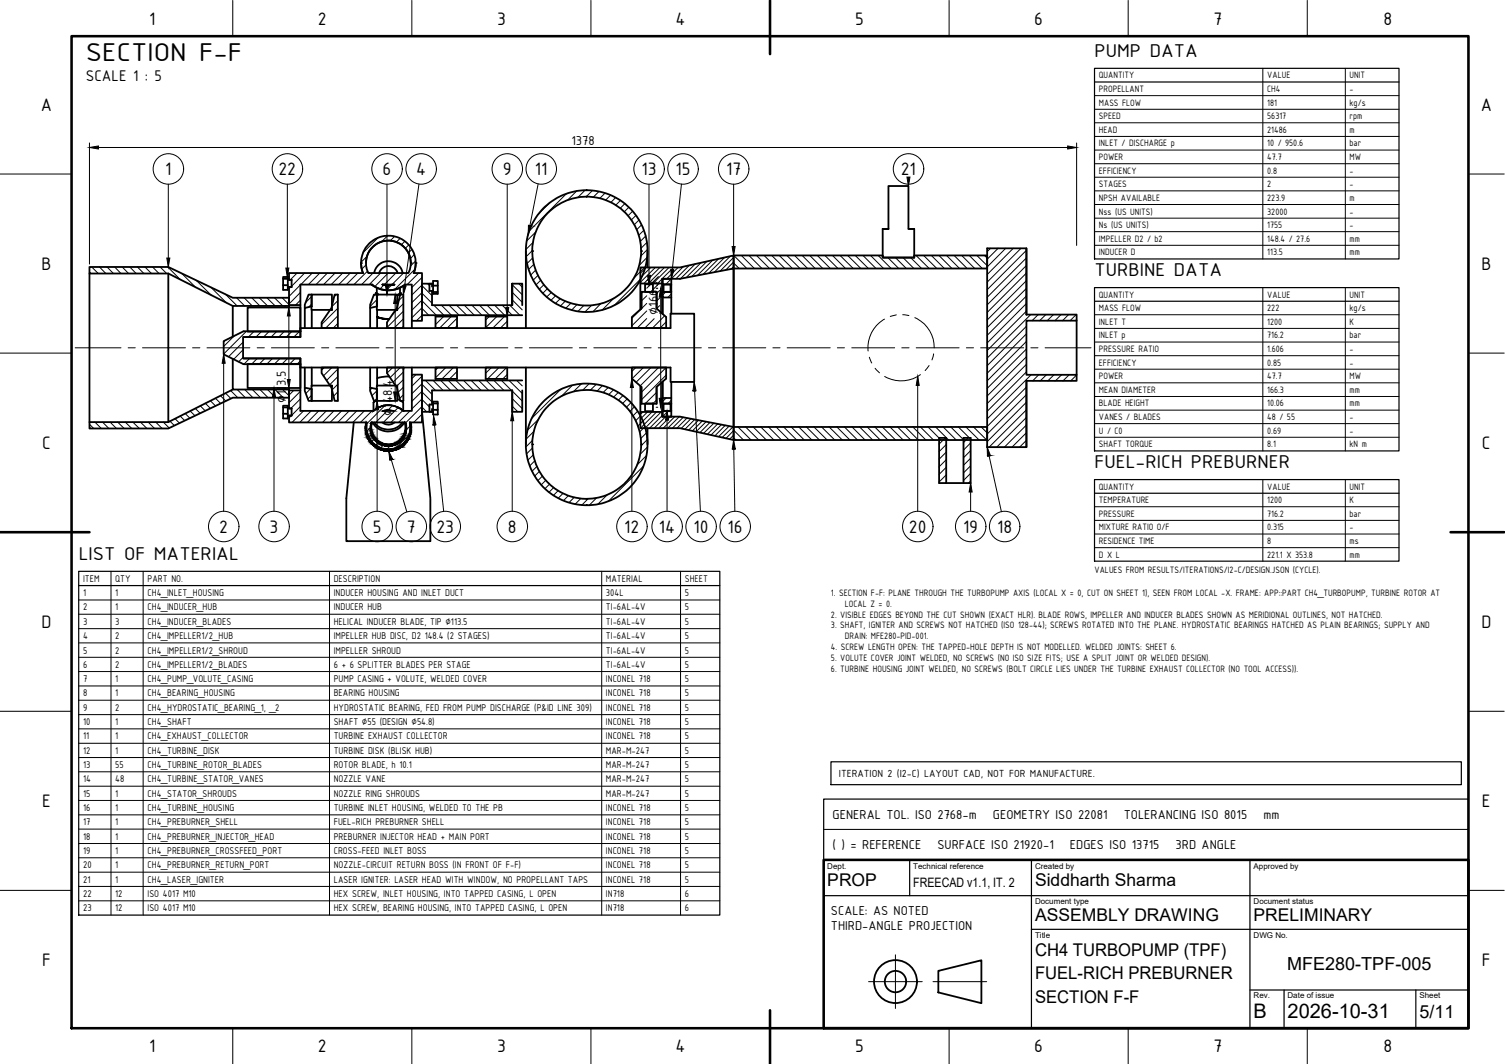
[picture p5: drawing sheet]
<svg xmlns="http://www.w3.org/2000/svg" width="420mm" height="297mm" viewBox="0 0 420 297" stroke-linecap="round" stroke-linejoin="round" font-family="sans-serif">
<defs><g id="words">
<text font-size="7.8" x="24" y="17.1">SECTION F-F</text>
<g font-size="5.6">
<text x="305.6" y="15.9">PUMP DATA</text>
<text x="305.6" y="77">TURBINE DATA</text>
<text x="305.6" y="130.6">FUEL-RICH PREBURNER</text>
<text x="22" y="156.2">LIST OF MATERIAL</text>
<text x="350" y="284.2">B</text>
<text x="359.5" y="284.2">2026-10-31</text>
</g>
<g font-size="5.4">
<text x="41.6" y="6.8">1</text>
<text x="88.7" y="6.8">2</text>
<text x="138.8" y="6.8">3</text>
<text x="188.6" y="6.8">4</text>
<text x="238.8" y="6.8">5</text>
<text x="288.8" y="6.8">6</text>
<text x="338.8" y="6.8">7</text>
<text x="386.2" y="6.8">8</text>
<text x="11.4" y="31.1">A</text>
<text x="413.4" y="31.1">A</text>
<text x="46.1" y="48.9">1</text>
<text x="77.8" y="48.9">22</text>
<text x="106.8" y="48.9">6</text>
<text x="116.2" y="48.9">4</text>
<text x="140.4" y="48.9">9</text>
<text x="149.4" y="48.9">11</text>
<text x="179.1" y="48.9">13</text>
<text x="188.6" y="48.9">15</text>
<text x="202.7" y="48.9">17</text>
<text x="251.5" y="48.9">21</text>
<text x="11.6" y="75.3">B</text>
<text x="413.6" y="75.3">B</text>
<text x="11.8" y="125.3">C</text>
<text x="413.7" y="125.3">C</text>
<text x="61.2" y="148.7">2</text>
<text x="75.3" y="148.7">3</text>
<text x="104.1" y="148.7">5</text>
<text x="113.6" y="148.7">7</text>
<text x="121.8" y="148.7">23</text>
<text x="141.8" y="148.7">8</text>
<text x="174.3" y="148.7">12</text>
<text x="183.9" y="148.7">14</text>
<text x="193.6" y="148.7">10</text>
<text x="203.1" y="148.7">16</text>
<text x="253.7" y="148.7">20</text>
<text x="268.9" y="148.7">19</text>
<text x="278.4" y="148.7">18</text>
<text x="11.6" y="175.3">D</text>
<text x="413.6" y="175.3">D</text>
<text x="11.8" y="225.3">E</text>
<text x="413.7" y="225.3">E</text>
<text x="11.8" y="269.6">F</text>
<text x="413.7" y="269.6">F</text>
<text x="41.6" y="293.8">1</text>
<text x="88.7" y="293.8">2</text>
<text x="138.8" y="293.8">3</text>
<text x="188.6" y="293.8">4</text>
<text x="238.8" y="293.8">5</text>
<text x="288.8" y="293.8">6</text>
<text x="338.8" y="293.8">7</text>
<text x="386.2" y="293.8">8</text>
</g>
<g font-size="5">
<text x="359.4" y="270.7">MFE280-TPF-005</text>
<text x="396.3" y="284.3">5/11</text>
</g>
<g font-size="4.9">
<text x="231" y="247.4">PROP</text>
<text x="289" y="247.4">Siddharth Sharma</text>
<text x="289" y="257">ASSEMBLY DRAWING</text>
<text x="350" y="257">PRELIMINARY</text>
<text x="289" y="266.8">CH4 TURBOPUMP (TPF)</text>
<text x="289" y="273.4">FUEL-RICH PREBURNER</text>
<text x="289" y="280">SECTION F-F</text>
</g>
<text font-size="4.7" x="24" y="22.6">SCALE 1 : 5</text>
<g font-size="3.9">
<text x="159.5" y="40.4">1378</text>
<text x="183.6" y="87.8" transform="rotate(-90 183.6 87.8)">∅166.3</text>
<text x="79.8" y="112.6" transform="rotate(-90 79.8 112.6)">∅113.5</text>
<text x="109.5" y="116.1" transform="rotate(-90 109.5 116.1)">∅148.4</text>
<text x="232.5" y="228.6">GENERAL TOL. ISO 2768-m</text>
<text x="277.2" y="228.6">GEOMETRY ISO 22081</text>
<text x="313.7" y="228.6">TOLERANCING ISO 8015</text>
<text x="352.7" y="228.6">mm</text>
<text x="232.5" y="237.1">( ) = REFERENCE</text>
<text x="261.7" y="237.1">SURFACE ISO 21920-1</text>
<text x="298.7" y="237.1">EDGES ISO 13715</text>
<text x="328.2" y="237.1">3RD ANGLE</text>
<text x="232" y="255.6">SCALE: AS NOTED</text>
<text x="232" y="259.6">THIRD-ANGLE PROJECTION</text>
</g>
<text font-size="3.6" x="255" y="247.7">FREECAD v1.1, IT. 2</text>
<text font-size="3.1" x="234.2" y="216.9">ITERATION 2 (I2-C) LAYOUT CAD, NOT FOR MANUFACTURE.</text>
<g font-size="2.9">
<text x="23.2" y="162.4">ITEM</text>
<text x="23.2" y="166.4">1</text>
<text x="32.2" y="162.4">QTY</text>
<text x="32.2" y="166.4">1</text>
<text x="41.2" y="162.4">PART NO.</text>
<text x="41.2" y="166.4">CH4_INLET_HOUSING</text>
<text x="93.2" y="162.4">DESCRIPTION</text>
<text x="93.2" y="166.4">INDUCER HOUSING AND INLET DUCT</text>
<text x="169.2" y="162.4">MATERIAL</text>
<text x="169.2" y="166.4">304L</text>
<text x="191.2" y="162.4">SHEET</text>
<text x="191.2" y="166.4">5</text>
<text x="23.2" y="170.4">2</text>
<text x="32.2" y="170.4">1</text>
<text x="41.2" y="170.4">CH4_INDUCER_HUB</text>
<text x="93.2" y="170.4">INDUCER HUB</text>
<text x="169.2" y="170.4">TI-6AL-4V</text>
<text x="191.2" y="170.4">5</text>
<text x="23.2" y="174.4">3</text>
<text x="23.2" y="178.4">4</text>
<text x="32.2" y="174.4">3</text>
<text x="32.2" y="178.4">2</text>
<text x="41.2" y="174.4">CH4_INDUCER_BLADES</text>
<text x="41.2" y="178.4">CH4_IMPELLER1/2_HUB</text>
<text x="93.2" y="174.4">HELICAL INDUCER BLADE, TIP ∅113.5</text>
<text x="93.2" y="178.4">IMPELLER HUB DISC, D2 148.4 (2 STAGES)</text>
<text x="169.2" y="174.4">TI-6AL-4V</text>
<text x="169.2" y="178.4">TI-6AL-4V</text>
<text x="191.2" y="174.4">5</text>
<text x="191.2" y="178.4">5</text>
<text x="23.2" y="182.4">5</text>
<text x="32.2" y="182.4">2</text>
<text x="41.2" y="182.4">CH4_IMPELLER1/2_SHROUD</text>
<text x="93.2" y="182.4">IMPELLER SHROUD</text>
<text x="169.2" y="182.4">TI-6AL-4V</text>
<text x="191.2" y="182.4">5</text>
<text x="23.2" y="186.4">6</text>
<text x="23.2" y="190.4">7</text>
<text x="32.2" y="186.4">2</text>
<text x="32.2" y="190.4">1</text>
<text x="41.2" y="186.4">CH4_IMPELLER1/2_BLADES</text>
<text x="41.2" y="190.4">CH4_PUMP_VOLUTE_CASING</text>
<text x="93.2" y="186.4">6 + 6 SPLITTER BLADES PER STAGE</text>
<text x="93.2" y="190.4">PUMP CASING + VOLUTE, WELDED COVER</text>
<text x="169.2" y="186.4">TI-6AL-4V</text>
<text x="169.2" y="190.4">INCONEL 718</text>
<text x="191.2" y="186.4">5</text>
<text x="191.2" y="190.4">5</text>
<text x="23.2" y="194.4">8</text>
<text x="32.2" y="194.4">1</text>
<text x="41.2" y="194.4">CH4_BEARING_HOUSING</text>
<text x="93.2" y="194.4">BEARING HOUSING</text>
<text x="169.2" y="194.4">INCONEL 718</text>
<text x="191.2" y="194.4">5</text>
<text x="23.2" y="198.4">9</text>
<text x="23.2" y="202.4">10</text>
<text x="32.2" y="198.4">2</text>
<text x="32.2" y="202.4">1</text>
<text x="41.2" y="198.4">CH4_HYDROSTATIC_BEARING_1, _2</text>
<text x="41.2" y="202.4">CH4_SHAFT</text>
<text x="93.2" y="198.4">HYDROSTATIC BEARING, FED FROM PUMP DISCHARGE (P&amp;ID LINE 309)</text>
<text x="93.2" y="202.4">SHAFT ∅55 (DESIGN ∅54.8)</text>
<text x="169.2" y="198.4">INCONEL 718</text>
<text x="169.2" y="202.4">INCONEL 718</text>
<text x="191.2" y="198.4">5</text>
<text x="191.2" y="202.4">5</text>
<text x="23.2" y="206.4">11</text>
<text x="32.2" y="206.4">1</text>
<text x="41.2" y="206.4">CH4_EXHAUST_COLLECTOR</text>
<text x="93.2" y="206.4">TURBINE EXHAUST COLLECTOR</text>
<text x="169.2" y="206.4">INCONEL 718</text>
<text x="191.2" y="206.4">5</text>
<text x="23.2" y="210.4">12</text>
<text x="23.2" y="214.4">13</text>
<text x="32.2" y="210.4">1</text>
<text x="32.2" y="214.4">55</text>
<text x="41.2" y="210.4">CH4_TURBINE_DISK</text>
<text x="41.2" y="214.4">CH4_TURBINE_ROTOR_BLADES</text>
<text x="93.2" y="210.4">TURBINE DISK (BLISK HUB)</text>
<text x="93.2" y="214.4">ROTOR BLADE, h 10.1</text>
<text x="169.2" y="210.4">MAR-M-247</text>
<text x="169.2" y="214.4">MAR-M-247</text>
<text x="191.2" y="210.4">5</text>
<text x="191.2" y="214.4">5</text>
<text x="23.2" y="218.4">14</text>
<text x="32.2" y="218.4">48</text>
<text x="41.2" y="218.4">CH4_TURBINE_STATOR_VANES</text>
<text x="93.2" y="218.4">NOZZLE VANE</text>
<text x="169.2" y="218.4">MAR-M-247</text>
<text x="191.2" y="218.4">5</text>
<text x="23.2" y="222.4">15</text>
<text x="23.2" y="226.4">16</text>
<text x="32.2" y="222.4">1</text>
<text x="32.2" y="226.4">1</text>
<text x="41.2" y="222.4">CH4_STATOR_SHROUDS</text>
<text x="41.2" y="226.4">CH4_TURBINE_HOUSING</text>
<text x="93.2" y="222.4">NOZZLE RING SHROUDS</text>
<text x="93.2" y="226.4">TURBINE INLET HOUSING, WELDED TO THE PB</text>
<text x="169.2" y="222.4">MAR-M-247</text>
<text x="169.2" y="226.4">INCONEL 718</text>
<text x="191.2" y="222.4">5</text>
<text x="191.2" y="226.4">5</text>
<text x="23.2" y="230.4">17</text>
<text x="32.2" y="230.4">1</text>
<text x="41.2" y="230.4">CH4_PREBURNER_SHELL</text>
<text x="93.2" y="230.4">FUEL-RICH PREBURNER SHELL</text>
<text x="169.2" y="230.4">INCONEL 718</text>
<text x="191.2" y="230.4">5</text>
<text x="23.2" y="234.4">18</text>
<text x="23.2" y="238.4">19</text>
<text x="32.2" y="234.4">1</text>
<text x="32.2" y="238.4">1</text>
<text x="41.2" y="234.4">CH4_PREBURNER_INJECTOR_HEAD</text>
<text x="41.2" y="238.4">CH4_PREBURNER_CROSSFEED_PORT</text>
<text x="93.2" y="234.4">PREBURNER INJECTOR HEAD + MAIN PORT</text>
<text x="93.2" y="238.4">CROSS-FEED INLET BOSS</text>
<text x="169.2" y="234.4">INCONEL 718</text>
<text x="169.2" y="238.4">INCONEL 718</text>
<text x="191.2" y="234.4">5</text>
<text x="191.2" y="238.4">5</text>
<text x="23.2" y="242.4">20</text>
<text x="32.2" y="242.4">1</text>
<text x="41.2" y="242.4">CH4_PREBURNER_RETURN_PORT</text>
<text x="93.2" y="242.4">NOZZLE-CIRCUIT RETURN BOSS (IN FRONT OF F-F)</text>
<text x="169.2" y="242.4">INCONEL 718</text>
<text x="191.2" y="242.4">5</text>
<text x="23.2" y="246.4">21</text>
<text x="23.2" y="250.4">22</text>
<text x="32.2" y="246.4">1</text>
<text x="32.2" y="250.4">12</text>
<text x="41.2" y="246.4">CH4_LASER_IGNITER</text>
<text x="41.2" y="250.4">ISO 4017 M10</text>
<text x="93.2" y="246.4">LASER IGNITER: LASER HEAD WITH WINDOW, NO PROPELLANT TAPS</text>
<text x="93.2" y="250.4">HEX SCREW, INLET HOUSING, INTO TAPPED CASING, L OPEN</text>
<text x="169.2" y="246.4">INCONEL 718</text>
<text x="169.2" y="250.4">IN718</text>
<text x="191.2" y="246.4">5</text>
<text x="191.2" y="250.4">6</text>
<text x="23.2" y="254.4">23</text>
<text x="32.2" y="254.4">12</text>
<text x="41.2" y="254.4">ISO 4017 M10</text>
<text x="93.2" y="254.4">HEX SCREW, BEARING HOUSING, INTO TAPPED CASING, L OPEN</text>
<text x="169.2" y="254.4">IN718</text>
<text x="191.2" y="254.4">6</text>
</g>
<g font-size="2.8">
<text x="306.8" y="21.9">QUANTITY</text>
<text x="353.8" y="21.9">VALUE</text>
<text x="376.8" y="21.9">UNIT</text>
<text x="306.8" y="25.7">PROPELLANT</text>
<text x="306.8" y="29.5">MASS FLOW</text>
<text x="353.8" y="25.7">CH4</text>
<text x="353.8" y="29.5">181</text>
<text x="376.8" y="25.7">-</text>
<text x="376.8" y="29.5">kg/s</text>
<text x="306.8" y="33.3">SPEED</text>
<text x="353.8" y="33.3">56317</text>
<text x="376.8" y="33.3">rpm</text>
<text x="306.8" y="37.1">HEAD</text>
<text x="306.8" y="40.9">INLET / DISCHARGE p</text>
<text x="353.8" y="37.1">21486</text>
<text x="353.8" y="40.9">10 / 950.6</text>
<text x="376.8" y="37.1">m</text>
<text x="376.8" y="40.9">bar</text>
<text x="306.8" y="44.7">POWER</text>
<text x="353.8" y="44.7">47.7</text>
<text x="376.8" y="44.7">MW</text>
<text x="306.8" y="48.5">EFFICIENCY</text>
<text x="306.8" y="52.3">STAGES</text>
<text x="353.8" y="48.5">0.8</text>
<text x="353.8" y="52.3">2</text>
<text x="376.8" y="48.5">-</text>
<text x="376.8" y="52.3">-</text>
<text x="306.8" y="56.1">NPSH AVAILABLE</text>
<text x="306.8" y="59.9">Nss (US UNITS)</text>
<text x="353.8" y="56.1">223.9</text>
<text x="353.8" y="59.9">32000</text>
<text x="376.8" y="56.1">m</text>
<text x="376.8" y="59.9">-</text>
<text x="306.8" y="63.7">Ns (US UNITS)</text>
<text x="353.8" y="63.7">1755</text>
<text x="376.8" y="63.7">-</text>
<text x="306.8" y="67.5">IMPELLER D2 / b2</text>
<text x="306.8" y="71.3">INDUCER D</text>
<text x="353.8" y="67.5">148.4 / 27.6</text>
<text x="353.8" y="71.3">113.5</text>
<text x="376.8" y="67.5">mm</text>
<text x="376.8" y="71.3">mm</text>
<text x="306.8" y="83.1">QUANTITY</text>
<text x="353.8" y="83.1">VALUE</text>
<text x="376.8" y="83.1">UNIT</text>
<text x="306.8" y="86.9">MASS FLOW</text>
<text x="353.8" y="86.9">222</text>
<text x="376.8" y="86.9">kg/s</text>
<text x="306.8" y="90.7">INLET T</text>
<text x="306.8" y="94.5">INLET p</text>
<text x="353.8" y="90.7">1200</text>
<text x="353.8" y="94.5">716.2</text>
<text x="376.8" y="90.7">K</text>
<text x="376.8" y="94.5">bar</text>
<text x="306.8" y="98.3">PRESSURE RATIO</text>
<text x="353.8" y="98.3">1.606</text>
<text x="376.8" y="98.3">-</text>
<text x="306.8" y="102.1">EFFICIENCY</text>
<text x="306.8" y="105.9">POWER</text>
<text x="353.8" y="102.1">0.85</text>
<text x="353.8" y="105.9">47.7</text>
<text x="376.8" y="102.1">-</text>
<text x="376.8" y="105.9">MW</text>
<text x="306.8" y="109.7">MEAN DIAMETER</text>
<text x="306.8" y="113.5">BLADE HEIGHT</text>
<text x="353.8" y="109.7">166.3</text>
<text x="353.8" y="113.5">10.06</text>
<text x="376.8" y="109.7">mm</text>
<text x="376.8" y="113.5">mm</text>
<text x="306.8" y="117.3">VANES / BLADES</text>
<text x="353.8" y="117.3">48 / 55</text>
<text x="376.8" y="117.3">-</text>
<text x="306.8" y="121.1">U / C0</text>
<text x="306.8" y="124.9">SHAFT TORQUE</text>
<text x="353.8" y="121.1">0.69</text>
<text x="353.8" y="124.9">8.1</text>
<text x="376.8" y="121.1">-</text>
<text x="376.8" y="124.9">kN m</text>
<text x="306.8" y="136.7">QUANTITY</text>
<text x="353.8" y="136.7">VALUE</text>
<text x="376.8" y="136.7">UNIT</text>
<text x="306.8" y="140.5">TEMPERATURE</text>
<text x="353.8" y="140.5">1200</text>
<text x="376.8" y="140.5">K</text>
<text x="306.8" y="144.3">PRESSURE</text>
<text x="306.8" y="148.1">MIXTURE RATIO O/F</text>
<text x="353.8" y="144.3">716.2</text>
<text x="353.8" y="148.1">0.315</text>
<text x="376.8" y="144.3">bar</text>
<text x="376.8" y="148.1">-</text>
<text x="306.8" y="151.9">RESIDENCE TIME</text>
<text x="306.8" y="155.7">D X L</text>
<text x="353.8" y="151.9">8</text>
<text x="353.8" y="155.7">221.1 X 353.8</text>
<text x="376.8" y="151.9">ms</text>
<text x="376.8" y="155.7">mm</text>
<text x="305.6" y="160">VALUES FROM RESULTS/ITERATIONS/I2-C/DESIGN.JSON (CYCLE).</text>
<text x="232" y="166.5">1. SECTION F-F: PLANE THROUGH THE TURBOPUMP AXIS (LOCAL X = 0, CUT ON SHEET 1), SEEN FROM LOCAL -X. FRAME: APP::PART CH4_TURBOPUMP, TURBINE ROTOR AT</text>
<text x="232" y="172.5">2. VISIBLE EDGES BEYOND THE CUT SHOWN (EXACT HLR). BLADE ROWS, IMPELLER AND INDUCER BLADES SHOWN AS MERIDIONAL OUTLINES, NOT HATCHED.</text>
<text x="235.9" y="169.5">LOCAL Z = 0.</text>
<text x="232" y="175.5">3. SHAFT, IGNITER AND SCREWS NOT HATCHED (ISO 128-44); SCREWS ROTATED INTO THE PLANE. HYDROSTATIC BEARINGS HATCHED AS PLAIN BEARINGS; SUPPLY AND</text>
<text x="235.9" y="178.5">DRAIN: MFE280-PID-001.</text>
<text x="232" y="181.5">4. SCREW LENGTH OPEN: THE TAPPED-HOLE DEPTH IS NOT MODELLED. WELDED JOINTS: SHEET 6.</text>
<text x="232" y="184.5">5. VOLUTE COVER JOINT WELDED, NO SCREWS (NO ISO SIZE FITS; USE A SPLIT JOINT OR WELDED DESIGN).</text>
<text x="232" y="187.5">6. TURBINE HOUSING JOINT WELDED, NO SCREWS (BOLT CIRCLE LIES UNDER THE TURBINE EXHAUST COLLECTOR (NO TOOL ACCESS)).</text>
</g>
<g font-size="2.2">
<text x="231" y="242.5">Dept.</text>
<text x="255" y="242.5">Technical reference</text>
<text x="289" y="242.5">Created by</text>
<text x="350" y="242.5">Approved by</text>
<text x="289" y="252.5">Document type</text>
<text x="350" y="252.5">Document status</text>
<text x="289" y="261.9">Title</text>
<text x="350" y="261.9">DWG No.</text>
<text x="350" y="278.8">Rev.</text>
<text x="359.5" y="278.8">Date of issue</text>
<text x="396.3" y="278.8">Sheet</text>
</g>
</g></defs>
<!-- layer: FRAME -->
<path d="M20 10.1h390v276.9h-390zM215 .1v15M0 148.6h25M405 148.6h14.9M230 240.1h180v46.9h-180zM215 282.1v14.9" fill="none" stroke="#000" stroke-width=".72"/>
<!-- layer: THIN -->
<g fill="none" stroke="#000" stroke-width=".28">
<path d="M65 .1v10M115 .1v10M165 .1v10M215 .1v10M265 .1v10M315 .1v10M365 .1v10M0 48.6h20M410 48.6h9.9M0 98.6h20M410 98.6h9.9M0 148.6h20"/>
<path d="M410 148.6h9.9M0 198.6h20M410 198.6h9.9M0 248.6h20M410 248.6h9.9M65 287v10M115 287v10M165 287v10M215 287v10M265 287v10M315 287v10M365 287v10"/>
</g>
<!-- layer: TITLE -->
<path d="M230 223.1h180v17h-180zM230 250h180M254 240.1v9.9M288 240.1v46.9M288 259.4h122M349 240.1v46.9M349 276.4h61M358.5 276.4v10.6M395.3 276.4v10.6" fill="none" stroke="#000" stroke-width=".34"/>
<!-- layer: TABLE_THIN -->
<g fill="none" stroke="#000" stroke-width=".28">
<path d="M352.6 19.1v53.2M375.6 19.1v53.2M305.6 26.7h85M305.6 30.5h85M305.6 34.3h85M305.6 38.1h85M305.6 41.9h85M305.6 45.7h85M305.6 49.5h85M305.6 53.3h85M305.6 57.1h85M305.6 60.9h85"/>
<path d="M305.6 64.7h85M305.6 68.5h85M305.6 87.9h85M305.6 91.7h85M305.6 95.5h85M305.6 99.3h85M352.6 80.3v45.6M375.6 80.3v45.6M305.6 103.1h85M305.6 106.9h85M305.6 110.7h85M305.6 114.5h85"/>
<path d="M305.6 118.3h85M305.6 122.1h85M352.6 133.9v22.8M375.6 133.9v22.8M31 159.5v96M40 159.5v96M92 159.5v96M168 159.5v96M190 159.5v96M305.6 141.5h85M305.6 145.3h85M305.6 149.1h85"/>
<path d="M305.6 152.9h85M22 167.5h179M22 171.5h179M22 175.5h179M22 179.5h179M22 183.5h179M22 187.5h179M22 191.5h179M22 195.5h179M22 199.5h179M22 203.5h179M22 207.5h179"/>
<path d="M22 211.5h179M22 215.5h179M22 219.5h179M22 223.5h179M22 227.5h179M22 231.5h179M22 235.5h179M22 239.5h179M230 231.5h180M22 243.5h179M22 247.5h179M22 251.5h179"/>
</g>
<!-- layer: VISIBLE -->
<g fill="none" stroke="#000" stroke-width=".51">
<path d="M25 76.4v41.4M47 76.4v41.4l18-9.1M79 79.6h1.3v1.3h-1.3zM79 79.6v-2.3h1.3v2.3M79 77.8h1.3M80.3 78.1h1.1M81.4 78.1v2M100.8 73.4l.5 2.8M101.3 76.2a7.6 7.6 0 0 1 7.1-10.4 7.6 7.6 0 0 1 7.1 10.4h2.3v13.4h-2.8v-10.2h-1.9l-2 1.2-2.4 .5-2.4-.3-1.4-.6-1.1-.8h-19.9v14.7h-15.9M101.3 76.2h-20.6v1.9h.7M102.2 73.4a6.2 6.2 0 0 1 6.2-6.2 6.2 6.2 0 0 1 6.3 6.2M103.6 69.4a6.3 6.3 0 0 1 8.3-1.2 6.3 6.3 0 0 1 2.1 8h-11.1a6.2 6.2 0 0 1 .7-6.8z"/>
<path d="M103.8 79.4a7.6 7.6 0 0 0 9.3 0M104.4 76.2a4.1 4.1 0 0 1 4-3.3 4.1 4.1 0 0 1 4 3.3M105.8 76.2a2.69 2.69 0 0 1 2.6-1.9 2.69 2.69 0 0 1 2.6 1.9M106.8 79.4h3.3l-1 .3zM106.8 79.4l1.5 .3M110.1 79.4l-1.6 .3M116 73.4l-.1 1.7-.4 1.1M120.6 79.2v.8M120.6 79.2h-2.8v6M120.6 79.2h-.7v2h.7M120.6 79.2h.3M120.9 79.7h1.3"/>
<path d="M143 79.2v6zM143 79.2h2.8v6M146.8 70.1v21.5M178.8 79.1v7.3M180.1 79.4h2.2v2.1h-2.2zM180.8 70.1v4.6M184.8 79.1h-6v-4.4h11l15-3.4v3.7h70.8v-3.7h-20.4v.6h-8.8v-.6h-41.6v51.5h70.8v-3.6h-70.8v-44.2l-15 2.8h-5v9.7M185 79.4v2.1M185.3 79.4h1.9v2.1h-1.9zM187.4 79.4h-2.4v-1.6h2.4v3.7M246.4 63.9h1.6h-1.6v8h8.8v-8h-1.6M248 63.9v-12h5.6v12h1.6"/>
<path d="M286.6 69.3v18.5M65 85.4l-18-9h-22v-1.9h22l18 8.6h15.7v2.3M69.1 85.8h14.8v6.8h-14.8zM80.3 80.1h1.1M80.7 85.8v-.4h-15.7v8.6M81.4 80.1h-.7v5.1h3.2M83.9 92.5h-15.9l-5.6 2.7v3.7l5.6 2.8h15.9M83.9 92.5v1.6h-16v6h16v1.6M83.9 92.5v-.9h103.3v-4h6.6v19h-6.6v-4h-103.3v-.9M85.1 86v-.9l1-2.9h.9v3.3l-1.9 .5v5.6M87 82.2h5.7v4.3h-5.7zM87 86.5v5.1"/>
<path d="M93.4 82.2h.9v9.4h-4.5v-1.6l2.7-4zM103.3 86v-.9l1.1-2.9h.9v3.3l-2 .5v5.6M104.9 81.8l.5 .4M105.2 80.3v1.5h-.3v.4M105.2 81.8l.5 .4M105.2 82.2h5.7v4.3h-5.7zM105.3 86.5v5.1M105.3 88.5l1.5 .4 1.6 .2-1.4-.1-1.7-.5M108.7 89.1h-.3h.3M111.7 80.3v1.5h.2v.4M111.7 81.8l-.8 .7M111.7 82.2h.9v9.4h-4.6v-1.6l2.8-4z"/>
<path d="M111.9 81.8l-1 .8M115 89.6v2M117.8 88h28M120.6 81.2v4h22.4M120.6 81.2h.3M120.9 81.5h1.3v.5h-1.3zM120.9 81.5v-3.1h1.3v3.1M121.6 88.4h6v3.2h-6zM121.6 91.6h.1M135.6 88.4h6v3.2h-6zM135.6 91.6h.1M179.1 81.5h4.2v4.6l2.7 2.4v3.1h-9.6v-3.1l2.7-2.4z"/>
<path d="M179.1 81.5v4.6M183.3 81.5v4.6M185 81.5v1.5h2.4M185 83v4.7M185 81.5h2.4M187.4 81.5v6.1M286.6 87.8v-18.5h-11v55.5h11v-18.5M286.6 87.8h14v1.7h-14v15.1h14v1.7h-14M300.6 89.5v15.1M65 100.2v8.5h15.7v-.4M68 100.1h15.9v14.6h20.4v-2.4l.6-.4M69.1 101.6h14.8v6.7h-14.8z"/>
<path d="M79 115.5h1.3v1.3h-1.3zM79 115.5v-2.2h1.3v2.2M79 113.7h1.3M80.3 114h1.1M80.3 116h1.1M80.7 108.7v2.3h-15.7l-18 8.6h-22v-1.8h22M81.4 114v2M83.9 109h-3.2v5h.7M85.1 108.2l1.9 .4v3.3h-.9l-1-2.8zM85.1 102.6v5.6M87 107.6h5.7v4.3h-5.7zM87 102.6v5"/>
<path d="M89.8 102.6h4.5v9.3h-.9l-.9-3.7-2.7-4zM102.3 117.9v1.4M103.3 108.2l2 .4v3.3h-.9l-1.1-2.8zM103.3 102.6v5.6M103.6 117.9h9.6M103.8 117.9a4.8 4.8 0 0 0 4.6 6.2 4.8 4.8 0 0 0 4.6-6.2M104 117.9a5.1 5.1 0 0 0 8.8 0M104.3 114.7a6.4 6.4 0 0 1 8.4 0h2.3v-10.1h2.8v13.3h-3.4a6.2 6.2 0 0 1-6 7.5 6.2 6.2 0 0 1-6-7.5h-21.7v-1.9h.7M104.4 111.9v.4M104.5 117.9a4.8 4.8 0 0 0 7.9 0M105.2 107.6h5.7v4.3h-5.7zM105.3 102.6v5"/>
<path d="M106.7 117.9a2.75 2.75 0 0 0 3.5 0M107 114.7h2.9M108 102.6h4.6v9.3h-.9l-.9-3.7-2.8-4zM108.7 105.1l-3.4 .5M110.9 111.4l.8 .4M111.9 111.9a1.32 1.32 0 0 1 .7 1.6v1.2M112.4 111.9v.4M112.8 102.6l-.2 .5M114.6 117.9v1.4M115 102.6v2M117.8 109v6h2.8M117.8 106.2h28"/>
<path d="M117.8 115l2.3 24.1v12h-23.4v-12l2.1-21.2M120.6 114.2v.8M120.6 112.9h-.7v2h.7M120.6 114.9h.3M120.6 112.9h.3M120.9 114.4h1.3v1.3h-1.3zM120.9 114.4v-2.3h1.3v2.3M120.9 112.6h1.3M121.6 102.6h6v3.2h-6zM135.6 102.6h6v3.2h-6zM143 109v6h2.8v-6M143 109v6"/>
<path d="M143 109h-22.4v3.9M146.8 102.6v21.5M176.4 102.6h9.6v3.1l-2.7 2.3v4.7h-4.2v-4.7l-2.7-2.3zM178.8 107.8v7.2M179.1 108v4.7M180.1 112.6h2.2v2.2h-2.2zM180.8 119.5v4.6M183.3 108v4.7M184.8 106.7v9.6h5l15 2.9v3.6l-15-3.3h-11v-4.5h6M185 106.5v6.2M185 112.7v3.6M185 112.7h2.4"/>
<path d="M185 111.1h2.4M185 114.7h2.4M185.3 112.6h1.9v2.2h-1.9zM187.4 106.6v6.1M187.4 112.7v3.6M286.6 106.3v18.5M262.2 122.2h2v12.7h-2zM264.2 134.9h6.8v-12.7h-2v12.7M262 271l12-2.9v12l-12-3z"/>
<circle cx="163.8" cy="70.1" r="15.2"/>
<circle cx="163.8" cy="70.1" r="17"/>
<circle cx="163.8" cy="124.1" r="15.2"/>
<circle cx="163.8" cy="124.1" r="17"/>
<circle cx="250" cy="274" r="6"/>
<circle cx="250" cy="274" r="2.98"/>
</g>
<!-- layer: CENTER -->
<g fill="none" stroke="#000" stroke-width=".28">
<path d="M21 97.1h12.8M35.8 97.1h2M39.8 97.1h12M53.8 97.1h2M57.8 97.1h12M71.8 97.1h2M75.8 97.1h12M89.8 97.1h2M93.8 97.1h12M107.8 97.1h2M111.8 97.1h12M125.8 97.1h2"/>
<path d="M129.8 97.1h12M143.8 97.1h2M147.8 97.1h12M161.8 97.1h2M165.8 97.1h12M179.8 97.1h2M183.8 97.1h12M197.8 97.1h2M201.8 97.1h12M215.8 97.1h2M219.8 97.1h12M233.8 97.1h2"/>
<path d="M237.8 97.1h12M251.8 97.1h2M255.8 97.1h12M269.8 97.1h2M273.8 97.1h12M287.8 97.1h2M291.8 97.1h12.8M242.5 274.1h15M250 266.6v14.9M260.5 274.1h15"/>
</g>
<!-- layer: HATCH -->
<g fill="none" stroke="#000" stroke-width=".28">
<path d="M153.5 56.5l-3.3 3.3M158.1 54.1l-10.3 10.4M161 53.3l-2.5 2.6M163.3 53.1l-2 2M165.4 53.2l-1.7 1.7M167.2 53.5l-1.5 1.5M168.9 53.9l-1.4 1.5M170.5 54.5l-1.4 1.4M171.9 55.1l-1.3 1.4M173.2 56l-1.3 1.3M174.5 56.8l-1.4 1.4M175.6 57.9l-1.3 1.2"/>
<path d="M176.6 59l-1.3 1.2M25 76l.3 .4M25.6 74.5l1.8 1.9M27.8 74.5l1.7 1.9M29.9 74.5l1.8 1.9M32 74.5l1.8 1.9M34.1 74.5l1.8 1.9M36.2 74.5l1.8 1.9M38.4 74.5l1.8 1.9M40.5 74.5l1.8 1.9M42.6 74.5l1.8 1.9M44.7 74.5l1.8 1.9"/>
<path d="M46.8 74.5l3.5 3.5M50.8 76.4l3.8 3.8M54.8 78.3l4.1 4.1M80.8 76.2l-.1 .2M82.9 76.2l-1.9 1.9M83.9 79.5l-3.2 3.2M85 76.2l-3.6 3.7M87.2 76.2l-3.2 3.2M89.3 76.2l-3.2 3.2M91.4 76.2l-3.2 3.2M93.6 76.2l-3.3 3.2M95.7 76.2l-3.2 3.2"/>
<path d="M97.8 76.2l-3.2 3.2M99.9 76.2l-3.2 3.2M102.2 73.9l-1.2 1.2M102.4 71.6l-1.6 1.6M102.6 75.7l-3.8 3.7M104.1 76.2l-3.1 3.2M105.5 66.4l-4.1 4.1M106.3 76.2l-3.2 3.2M107.2 79.5l-1.1 1.2M108.2 65.8l-1.6 1.7M108.4 76.2l-3.8 3.8M109.3 79.6l-1.4 1.4"/>
<path d="M110.2 66l-1.2 1.2M110.5 76.2l-3.2 3.2M111.7 66.5l-1 1.1M112.6 76.2l-3.2 3.2M113 67.3l-.9 1.1M114.1 68.4l-.9 .9M115 69.6l-1 1M115.7 71.1l-1.1 1.1M115.9 75.1l-5.7 5.7M116 72.8l-1.4 1.4M116.9 76.2l-3.2 3.2M117.8 79.7l2.8 2.8"/>
<path d="M117.8 77.5l-2.8 2.7M117.8 79.6l-2.8 2.8M119.4 79.2l.5 .5M143 79.5l2.8 2.8M144.8 79.2l1 1M148.6 70l-1.7 1.7M148.7 72l-1.5 1.6M148.8 67.7l-2 2M149.1 73.8l-1.5 1.4M149.6 64.8l-2.6 2.5M149.6 75.4l-1.4 1.4M150.2 76.9l-1.4 1.3"/>
<path d="M151 78.2l-1.4 1.3M151.8 79.5l-1.3 1.3M177.5 60.1l-1.3 1.3M178.4 61.4l-1.3 1.3M178.9 77.8l-7.4 7.4M179.1 62.8l-1.3 1.3M179.2 74.7l-.4 .3M179.7 64.3l-1.4 1.4M180.2 74.4l-3.2 3.3M180.3 65.9l-1.6 1.5M180.4 74.7l-1.6 1.6M180.6 67.7l-1.7 1.6"/>
<path d="M180.7 71.8l-2.2 2.3M180.8 69.6l-1.9 1.9M181.7 74.7l-2.9 2.8M183 74.7l-4.2 4.1M183.8 77.2l-3.2 3.3M184.1 79l-2.4 2.5M184.2 74.7l-4.5 4.4M184.8 79.1h.1M184.8 77.9l-1.2 1.2M185.3 77.8l-.3 .3M185.5 74.7l-4.5 4.4M186.8 74.7l-4.5 4.4"/>
<path d="M188 74.7l-3.2 3.1M189.3 74.7l-3.2 3.1M190.8 74.4l-5 5M192.4 74.1l-3.7 3.7M194.1 73.7l-4.2 4.1M195.7 73.3l-4.1 4.2M197.4 73l-4.3 4.2M199 72.6l-4.3 4.3M200.6 72.2l-4.3 4.4M202.3 71.9l-4.5 4.4M203.9 71.5l-4.5 4.5M204.8 71.9l-3.8 3.8"/>
<path d="M204.8 73.1l-2.2 2.3M204.8 74.4l-.7 .7M204.8 73.4l1.6 1.6M204.9 71.3l3.6 3.7M207 71.3l3.6 3.7M209.1 71.3l3.6 3.7M211.2 71.3l3.6 3.7M213.3 71.3l3.7 3.7M215.4 71.3l3.7 3.7M217.6 71.3l3.6 3.7M219.7 71.3l3.7 3.7M221.8 71.3l3.7 3.7"/>
<path d="M223.9 71.3l3.7 3.7M226.1 71.3l3.6 3.7M228.2 71.3l3.6 3.7M230.3 71.3l3.6 3.7M232.4 71.3l3.7 3.7M234.5 71.3l3.7 3.7M236.6 71.3l3.7 3.7M238.8 71.3l3.6 3.7M240.9 71.3l3.7 3.7M243 71.3l3.7 3.7M245.2 71.3l3.6 3.7M247.9 71.9l3 3.1"/>
<path d="M250 71.9l3 3.1M252.1 71.9l3 3.1M254.2 71.9l3.1 3.1M255.7 71.3l3.7 3.7M257.9 71.3l3.6 3.7M260 71.3l3.7 3.7M262.1 71.3l3.7 3.7M264.2 71.3l3.7 3.7M266.4 71.3l3.6 3.7M268.5 71.3l3.6 3.7M270.6 71.3l3.6 3.7M272.7 71.3l2.9 2.9"/>
<path d="M274.8 71.3l.8 .7M276.5 69.3l-.9 1M278.6 69.3l-3 3.1M280.8 69.3l-5.2 5.2M282.9 69.3l-7.3 7.4M285 69.3l-9.4 9.5M286.6 69.9l-11 11M286.6 72l-11 11M286.6 74.1l-11 11M286.6 76.2l-11 11M286.6 78.3l-11 11.1M58.9 80.2l4.3 4.3"/>
<path d="M62.9 82.2l3.3 3.2M65.4 93.8l-3 2.9M66 83.1l2.3 2.3M67.9 95.5l-4.1 4.1M67.9 97.6l-2.7 2.7M67.9 99.8l-1.3 1.2M68.2 83.1l2.2 2.3M68.8 92.5l-6.4 6.3M70.3 83.1l2.3 2.3M71 92.5l-1.7 1.6M72.4 83.1l2.3 2.3M73.1 92.5l-1.6 1.6"/>
<path d="M74.5 83.1l2.3 2.3M75.2 92.5l-1.6 1.6M76.6 83.1l2.4 2.3M77.3 92.5l-1.6 1.6M78.8 83.1l1.9 1.9M79.4 92.5l-1.6 1.6M81.2 80.1l-.5 .5M81.5 92.5l-1.6 1.6M83.7 92.5l-1.7 1.6M83.9 81.6l-3.2 3.3M83.9 83.8l-1.4 1.4M87 82.7l-1.7 1.8"/>
<path d="M87 84.9l-.8 .8M93.9 82.2l-.6 .6M94.3 83.9l-1.7 1.7M94.3 86l-4.5 4.6M94.3 88.2l-3.4 3.4M94.3 90.3l-1.3 1.3M104.5 82.2l-.1 .2M105.3 83.6l-2 1.9M112.6 82.7l-1.3 1.2M112.6 84.8l-3.1 3M112.6 86.9l-4.6 4.5M112.6 89l-2.6 2.6"/>
<path d="M112.6 91.1l-.5 .5M117.8 86.1l1.9 1.9M117.8 84l4 4M117.8 81.9l2.8 2.8M117.8 81.7l-2.8 2.8M117.8 83.8l-2.8 2.8M117.8 85.9l-2.8 2.8M117.8 88l-1.6 1.6M121.1 85.2l2.8 2.8M121.7 88.4l-.1 .1M123.2 85.2l2.8 2.8M123.8 88.4l-2.2 2.2"/>
<path d="M125.3 85.2l2.9 2.8M125.9 88.4l-3.1 3.2M127.5 85.2l2.8 2.8M127.6 88.8l-2.7 2.8M127.6 91l-.6 .6M129.6 85.2l2.8 2.8M131.7 85.2l2.8 2.8M133.9 85.2l2.8 2.8M136 85.2l2.8 2.8M136.6 88.4l-1 1M138.1 85.2l2.8 2.8M138.7 88.4l-3.1 3.1"/>
<path d="M140.2 85.2l2.8 2.8M140.8 88.4l-3.2 3.2M141.6 89.7l-1.9 1.9M142.3 85.2l2.8 2.8M143 83.7l2.8 2.8M143 81.6l2.8 2.8M152.8 80.6l-1.2 1.3M153.9 81.6l-1.3 1.3M155.1 82.6l-1.3 1.2M156.4 83.4l-1.3 1.3M157.8 84.1l-1.3 1.3M159.4 84.7l-1.5 1.3"/>
<path d="M161.1 85l-1.5 1.6M163 85.3l-1.6 1.6M165.1 85.2l-1.8 1.9M167.7 84.8l-2.2 2.2M171.4 83.3l-3.3 3.3M179.5 81.5l-.4 .4M180.6 82.6l-1.5 1.4M180.6 84.7l-4.2 4.1M180.6 86.8l-4.2 4.2M180.6 88.9l-2.7 2.7M182.6 89l-2.6 2.6M184.1 81.1l-.8 .8"/>
<path d="M184.1 83.2l-.8 .9M184.1 85.3l-.8 .9M184.4 87.2l-.3 .2M185.6 88.1l-3.4 3.5M185.9 81.5l-.9 .8M186 89.9l-1.7 1.7M187.4 82.1l-1 .9M286.6 80.5l-11 11M286.6 82.6l-11 11M286.6 84.7l-11 11M286.6 86.9l-11 11M286.6 91.1l-11 11"/>
<path d="M286.6 93.2l-11 11M286.6 95.3l-11 11M286.6 97.4l-11 11M286.6 99.6l-11 11M287.7 87.8l-12.1 12.2M289.9 87.8l-1.8 1.7M292 87.8l-1.8 1.7M294.1 87.8l-1.7 1.7M296.2 87.8l-1.7 1.7M298.3 87.8l-1.7 1.7M300.4 87.8l-1.7 1.7M25 118.4l1.2 1.2"/>
<path d="M26.5 117.8l1.8 1.8M28.6 117.8l1.8 1.8M30.7 117.8l1.8 1.8M32.9 117.8l1.8 1.8M35 117.8l1.8 1.8M37.1 117.8l1.8 1.8M39.2 117.8l1.8 1.8M41.4 117.8l1.7 1.8M43.5 117.8l1.8 1.8M45.6 117.8l1.6 1.7M47.5 117.6l1.2 1.2M48.9 116.9l1.2 1.2"/>
<path d="M50.3 116.1l1.3 1.3M51.7 115.4l1.3 1.3M53.1 114.8l1.3 1.3M54.5 114l1.4 1.4M55.9 113.3l1.4 1.4M57.3 112.6l1.5 1.4M58.7 111.9l1.5 1.4M60.2 111.2l1.4 1.4M61.6 110.5l1.4 1.5M62.9 109.8l1.6 1.5M64.4 109l2 2M66.2 108.7l2.3 2.3"/>
<path d="M68.3 108.7l2.3 2.3M69.7 100.1l-1.6 1.6M70.4 108.7l2.3 2.3M71.8 100.1l-1.6 1.6M72.6 108.7l2.2 2.3M74 100.1l-1.7 1.6M74.7 108.7l2.3 2.3M76.1 100.1l-1.6 1.6M76.8 108.7l2.3 2.3M78.2 100.1l-1.6 1.6M78.9 108.7l1.8 1.8M80.3 100.1l-1.6 1.6"/>
<path d="M81.3 116l-.6 .7M82 109l-1.3 1.3M82.4 100.1l-1.6 1.6M83.9 111.4l-2.7 2.6M83.9 109.2l-3.2 3.2M83.9 113.5l-2.5 2.5M83.9 100.7l-1 1M84.8 114.7l-3.3 3.2M86.7 108.5l-1.4 1.4M86.9 114.7l-3.2 3.2M87 110.3l-1.1 1.1M89 114.7l-3.2 3.2"/>
<path d="M90.6 102.6l-.8 .7M91.1 114.7l-3.2 3.2M92.7 102.6l-2.4 2.3M93.2 114.7l-3.2 3.2M94.3 103l-3.1 3.2M94.3 105.1l-2.3 2.3M94.3 107.3l-1.6 1.6M94.3 109.4l-1.2 1.2M94.3 111.5l-.4 .4M95.4 114.7l-3.2 3.2M97.5 114.7l-3.2 3.2M99.6 114.7l-3.2 3.2"/>
<path d="M101.7 114.7l-3.2 3.2M103.4 119.5l-1 .9M103.8 114.7l-3.2 3.2M103.9 108.3l-.6 .6M105.3 111.2l-.8 .7M105.3 109l-1.5 1.5M107.5 113.2l-5.1 5.1M108.1 114.7l-3.2 3.2M109.6 113.2l-1.3 1.3M109.6 102.6l-1.6 1.6M111.2 113.8l-4.2 4.1M111.8 102.6l-2.9 2.8"/>
<path d="M112.4 114.6l-3.3 3.3M112.6 110.2l-1.1 1.1M112.6 103.9l-2.8 2.8M112.6 106l-2 1.9M112.6 108.1l-1.5 1.4M114.5 114.7l-3.2 3.2M114.6 118.9l-1.1 1.1M116.1 104.6l-1.1 1.1M117.8 113.7l1.3 1.3M117.8 111.5l2.1 2.1M117.8 109.4l2.8 2.8M117.8 107.3l2.8 2.8"/>
<path d="M117.8 113.5l-4.6 4.6M117.8 105l-2.8 2.8M117.8 107.1l-2.8 2.8M117.8 109.2l-2.8 2.8M117.8 111.4l-2.8 2.8M117.8 115.6l-2.3 2.3M117.8 117.8l-.2 .1M118.8 106.2l2.8 2.8M120.9 106.2l2.8 2.8M122.3 102.6l-.7 .7M123 106.2l2.8 2.8M124.5 102.6l-2.9 2.9"/>
<path d="M125.1 106.2l2.8 2.8M126.6 102.6l-3.2 3.2M127.3 106.2l2.8 2.8M127.6 103.7l-2.1 2.1M129.4 106.2l2.8 2.8M131.5 106.2l2.8 2.8M133.6 106.2l2.8 2.8M135.8 106.2l2.8 2.8M137.2 102.6l-1.6 1.6M137.9 106.2l2.8 2.8M139.3 102.6l-3.2 3.2M140 106.2l2.8 2.8"/>
<path d="M141.4 102.6l-3.1 3.2M141.6 104.5l-1.2 1.3M142.1 106.2l3.7 3.6M143 113.4l1.6 1.6M143 111.3l2.8 2.8M143 109.2l2.8 2.8M144.2 106.2l1.6 1.5M150.3 117l-3 3.1M156.5 108.7l-8.1 8.1M159.8 107.6l-3 3M162.3 107.1l-2.2 2.2M164.5 107.1l-1.8 1.8"/>
<path d="M166.5 107.3l-1.7 1.6M168.2 107.6l-1.5 1.6M169.8 108.2l-1.4 1.4M171.3 108.8l-1.4 1.4M172.6 109.5l-1.3 1.4M173.9 110.4l-1.3 1.3M175.1 111.4l-1.3 1.2M176.1 112.4l-1.2 1.3M177.1 113.6l-1.2 1.2M177.5 102.6l-1.1 1.1M178 114.8l-1.3 1.3M178.8 116.1l-1.3 1.4"/>
<path d="M179.5 115l-.7 .7M179.6 102.6l-3.2 3.1M180 119.1l-1.4 1.5M180.8 115l-2 2M181.7 102.6l-4.1 4.1M182 115l-3.9 3.9M183.3 109.5l-3.2 3.2M183.3 111.7l-1.1 1M183.3 115l-4.5 4.5M183.9 102.6l-5.2 5.1M184.6 115l-4.5 4.5M184.8 116.1l-3.4 3.4"/>
<path d="M185.8 116.3l-3.2 3.2M186 102.6l-6.9 6.9M186 104.7l-6.9 6.9M186 111.1l-1 .9M186.6 114.7l-1.6 1.6M187.4 111.7l-.9 1M187.4 116l-3.5 3.5M188.4 116.3l-3.2 3.2M189.7 116.3l-3.3 3.2M190.8 116.5l-3.1 3M191.8 116.7l-2.8 2.8M192.9 116.9l-2.7 2.7"/>
<path d="M193.9 117.1l-2.7 2.7M195 117.3l-2.7 2.7M196.1 117.5l-2.8 2.8M197.1 117.7l-2.7 2.8M198.2 117.9l-2.8 2.9M199.3 118.1l-2.9 2.9M200.4 118.3l-2.9 2.9M201.4 118.5l-2.9 2.9M202.5 118.7l-2.9 3M203.6 118.9l-3 3M204.6 119.2l-3 2.9M206 119.2l3.7 3.6"/>
<path d="M208.2 119.2l3.6 3.6M210.3 119.2l3.7 3.6M212.4 119.2l3.7 3.6M214.5 119.2l3.7 3.6M216.7 119.2l3.6 3.6M218.8 119.2l3.6 3.6M220.9 119.2l3.6 3.6M223 119.2l3.7 3.6M225.1 119.2l3.7 3.6M227.2 119.2l3.7 3.6M229.4 119.2l3.6 3.6M231.5 119.2l3.7 3.6"/>
<path d="M233.6 119.2l3.7 3.6M235.8 119.2l3.6 3.6M237.9 119.2l3.6 3.6M240 119.2l3.6 3.6M242.1 119.2l3.6 3.6M244.2 119.2l3.7 3.6M246.3 119.2l3.7 3.6M248.5 119.2l3.6 3.6M250.6 119.2l3.7 3.6M252.7 119.2l3.7 3.6M254.8 119.2l3.7 3.6M257 119.2l3.6 3.6"/>
<path d="M259.1 119.2l3.6 3.6M261.2 119.2l3.6 3.6M263.3 119.2l3.7 3.6M265.4 119.2l3.7 3.6M267.5 119.2l3.7 3.6M269.7 119.2l3.6 3.6M271.8 119.2l3.7 3.6M273.9 119.2l1.7 1.6M286.6 101.7l-11 11M286.6 103.8l-11 11M286.6 108.1l-11 11M286.6 110.2l-11 11"/>
<path d="M286.6 112.3l-11 11M286.6 114.4l-10.5 10.4M286.6 116.5l-8.3 8.3M286.6 118.6l-6.2 6.2M287.9 104.6l-12.3 12.4M290 104.6l-1.7 1.7M292.1 104.6l-1.7 1.7M294.3 104.6l-1.8 1.7M296.4 104.6l-1.8 1.7M298.5 104.6l-1.7 1.7M300.6 104.7l-1.7 1.6M103.7 121.3l-.8 .7"/>
<path d="M104.4 122.6l-.6 .7M105.5 123.7l-.6 .6M106.9 124.4l-.6 .6M108.8 124.6l-.8 .8M114.3 121.3l-3.9 3.8M148.6 123l-1.8 1.8M148.6 125.1l-1.6 1.6M148.9 127l-1.5 1.5M149.1 120.4l-2.2 2.2M149.3 128.6l-1.4 1.5M149.9 130.2l-1.4 1.4M150.6 131.6l-1.3 1.3"/>
<path d="M151.4 132.9l-1.2 1.3M152.4 134.1l-1.3 1.3M153.4 135.2l-1.3 1.2M154.6 136.1l-1.3 1.3M155.8 137l-1.3 1.3M157.2 137.7l-1.4 1.4M158.7 138.4l-1.4 1.4M160.3 138.8l-1.5 1.5M162.1 139.2l-1.5 1.5M164.2 139.3l-1.8 1.7M166.5 139l-2 2M169.5 138.1l-2.6 2.7"/>
<path d="M179.7 130.1l-9.9 9.8M180.5 120.8l-1.6 1.6M180.5 127.2l-2.7 2.6M180.7 122.7l-1.7 1.7M180.8 124.8l-2.1 2M204.8 120.2l-2.1 2.2M204.8 121.5l-1.1 1.1M204.8 122.8h.1M204.8 122.2l.6 .6M204.8 120.1l2.8 2.7M263.9 122.2l-1.7 1.8M264.2 124.1l-2 2"/>
<path d="M264.2 128.3l-2 2M264.2 130.5l-2 1.9M264.2 132.6l-2 2M264.2 126.2l-2 2M264.2 134.7l-.2 .2M270.3 122.2l-1.3 1.4M271 125.8l-2 2M271 130l-2 2M271 132.2l-2 1.9M271 134.3l-.6 .6M271 123.6l-2 2.1M271 127.9l-2 2"/>
<path d="M286.6 120.8l-4.1 4M286.6 122.9l-2 1.9"/>
</g>
<g fill="#000" stroke="#000" stroke-width=".28">
<path d="M104.5 114.5l.1-.1zM105.4 113.9l.1-.1zM107.4 113.2h.2zM107.5 113.2l.3-.1zM107.5 114.6l.3-.1zM107.8 113.1h.1zM108.1 113.1h.3zM108.4 113.1h.4zM108.9 113.1l.4 .1zM107.7 124.6h1.4zM107.8 126h1.3zM108.8 125.4h2.3z"/>
<path d="M112.6 123.9h.6z"/>
<path d="M102 118.9l.3 .3v-.3zM102 118.9l.3 .3h-.3z"/>
<path d="M102 119.2l.3 .3v-.3zM102 119.2l.3 .3h-.3z"/>
<path d="M102 119.5l.3 .2v-.2zM102 119.5l.3 .2h-.3z"/>
<path d="M102 119.7l.3 .3v-.3zM102 119.7l.3 .3h-.3z"/>
<path d="M102.1 118.4l.2 .2v-.2zM102.1 118.4l.2 .2h-.2z"/>
<path d="M102.1 118.6l.2 .3v-.3zM102.1 118.6l.2 .3h-.3z"/>
<path d="M102.2 117.9l.1 .5 .1-.5zM102.2 117.9l.1 .5h-.2z"/>
<path d="M103.6 117.9h.2zM103.6 117.9h.2z"/>
<path d="M103.4 119.2l.2 .1zM103.4 119.2l.2 .1z"/>
<path d="M103.4 119.3l.3 .4-.1-.4zM103.4 119.3l.3 .4h-.3z"/>
<path d="M103.4 118.8h.3zM103.4 118.8h.3z"/>
<path d="M103.4 118.8l.2 .4 .1-.4zM103.4 118.8l.2 .4h-.2z"/>
<path d="M103.4 119.7l.3 .1zM103.4 119.7l.3 .1z"/>
<path d="M103.4 119.8l.3 .3v-.3zM103.4 119.8l.3 .3h-.3z"/>
<path d="M103.5 118.3l.2 .1zM103.5 118.3l.2 .1z"/>
<path d="M103.5 118.4l.2 .4v-.4zM103.5 118.4l.2 .4h-.3z"/>
<path d="M103.6 117.9l.1 .4 .1-.4zM103.6 117.9l.1 .4h-.2z"/>
<path d="M104.5 114.5l-.2 .2zM104.2 114.7l.3-.2z"/>
<path d="M104.7 114.4l.3-.2zM104.6 114.4l.3-.2z"/>
<path d="M105.1 114.1l.4-.2zM105 114.1l.4-.2z"/>
<path d="M105.6 113.8l.3-.1zM105.5 113.8l.4-.1z"/>
<path d="M106 113.6l.4-.1zM106 113.6l.3-.1z"/>
<path d="M106.5 113.4l.4-.1zM106.5 113.4l.3-.1z"/>
<path d="M107 113.3l.4-.1zM107 113.3l.4-.1z"/>
<path d="M107.1 114.7l.3-.1zM107 114.7l.4-.1z"/>
<path d="M108 113.1h.4zM107.9 113.1h.2z"/>
<path d="M108.4 113.1h.4zM108.7 113.1h.2z"/>
<path d="M108.4 114.5h.3zM108.6 114.5h.2z"/>
<path d="M108.1 114.5h.3zM108 114.5h.2z"/>
<path d="M109 114.5l.3 .1zM109 114.5l.3 .1z"/>
<path d="M109.4 114.6l.4 .1zM109.4 114.6l.4 .1z"/>
<path d="M109.8 114.7h.1zM109.8 114.7h.1z"/>
<path d="M109.4 113.2l.5 .1zM109.4 113.2l.5 .1z"/>
<path d="M109.9 113.3l.5 .1zM109.9 113.3l.5 .1z"/>
<path d="M110.4 113.5l.5 .1zM110.4 113.5l.5 .1z"/>
<path d="M110.8 113.6l.2 .1zM110.8 113.6l.2 .1z"/>
<path d="M110.9 113.7l.4 .1zM110.9 113.7l.4 .1z"/>
<path d="M111.3 113.8l.2 .1zM111.3 113.8l.2 .1z"/>
<path d="M111.4 113.9l.4 .2zM111.4 113.9l.4 .2z"/>
<path d="M111.8 114.1l.1 .1zM111.8 114.1l.1 .1z"/>
<path d="M111.8 114.2l.5 .2zM111.8 114.2l.5 .2z"/>
<path d="M112.2 114.4l.2 .1zM112.2 114.4l.2 .1z"/>
<path d="M112.3 114.5l.3 .2zM112.3 114.5l.3 .2z"/>
<path d="M113 117.9l.4 .4-.2-.4zM113 117.9l.4 .4h-.3zM113.1 118.3h.3zM113.1 118.3h.3z"/>
<path d="M113.1 118.3l.4 .5-.1-.5zM113.1 118.3l.4 .5h-.3zM113.2 118.8h.3zM113.2 118.8h.3z"/>
<path d="M113.2 118.8l.3 .5v-.5zM113.2 118.8l.3 .5h-.3zM113.2 119.3h.3zM113.2 119.3h.3z"/>
<path d="M113.2 119.3l.3 .4v-.4zM113.2 119.3l.3 .4h-.3zM113.2 119.7h.3zM113.2 119.7h.3z"/>
<path d="M113.2 119.7l.3 .5v-.5zM113.2 119.7l.3 .5h-.4z"/>
<path d="M114.4 117.9l.3 .3-.1-.3zM114.4 117.9l.3 .3h-.2z"/>
<path d="M114.5 118.2l.3 .2zM114.5 118.2l.3 .2h-.3z"/>
<path d="M114.5 118.4l.3 .3v-.3zM114.5 118.4l.3 .3h-.2z"/>
<path d="M114.6 118.7l.3 .3-.1-.3zM114.6 118.7l.3 .3h-.3z"/>
<path d="M114.6 119l.3 .2v-.2zM114.6 119l.3 .2h-.3z"/>
<path d="M114.6 119.2l.3 .3v-.3zM114.6 119.2l.3 .3h-.3z"/>
<path d="M114.6 119.5l.3 .3v-.3zM114.6 119.5l.3 .3h-.3z"/>
<path d="M114.6 119.8l.3 .2v-.2zM114.6 119.8l.3 .2h-.4z"/>
<path d="M102 120l.4 .3-.1-.3zM102 120l.4 .3h-.4z"/>
<path d="M102 120.3l.4 .2v-.2zM102 120.3l.4 .2h-.3z"/>
<path d="M102.1 120.5l.3 .3v-.3zM102.1 120.5l.3 .3h-.3z"/>
<path d="M102.1 120.8l.4 .2-.1-.2zM102.1 120.8l.4 .2h-.3z"/>
<path d="M102.2 121l.4 .3-.1-.3zM102.2 121l.4 .3h-.4z"/>
<path d="M102.2 121.3l.5 .2-.1-.2zM102.2 121.3l.5 .2h-.4z"/>
<path d="M102.3 121.5l.5 .3-.1-.3zM102.3 121.5l.5 .3h-.4z"/>
<path d="M102.4 121.8l.5 .1-.1-.1zM102.4 121.8l.5 .1h-.5z"/>
<path d="M102.4 121.9l.6 .4-.1-.4zM102.4 121.9l.6 .4h-.4z"/>
<path d="M102.6 122.3l.5 .1zM102.6 122.3l.5 .1z"/>
<path d="M102.7 122.4l.6 .4-.2-.4zM102.7 122.4l.6 .4h-.5z"/>
<path d="M102.8 122.8h.6zM102.8 122.8h.6z"/>
<path d="M102.9 122.8l.8 .4-.3-.4zM102.9 122.8l.8 .4h-.6z"/>
<path d="M103.1 123.2l.6 .1zM103.1 123.2l.6 .1z"/>
<path d="M103.2 123.3l.9 .3-.4-.3zM103.2 123.3l.9 .3h-.7z"/>
<path d="M103.4 120.1l.4 .2zM103.4 120.1l.4 .2z"/>
<path d="M103.4 120.3l.4 .3v-.3zM103.4 120.3l.4 .3h-.3z"/>
<path d="M103.5 120.6l.3 .1zM103.5 120.6l.3 .1z"/>
<path d="M103.5 120.7l.5 .3-.2-.3zM103.5 120.7l.5 .3h-.4z"/>
<path d="M103.6 121l.4 .1zM103.6 121l.4 .1z"/>
<path d="M103.6 121.1l.5 .3-.1-.3zM103.6 121.1l.5 .3h-.4z"/>
<path d="M103.4 123.6h.7zM103.4 123.6h.7z"/>
<path d="M103.5 123.6l1 .4-.4-.4zM103.5 123.6l1 .4h-.7z"/>
<path d="M103.7 121.4l.5 .2zM103.7 121.4l.5 .2z"/>
<path d="M103.8 121.6l.6 .2-.2-.2zM103.8 121.6l.6 .2h-.5z"/>
<path d="M103.9 121.8l.6 .2-.1-.2zM103.9 121.8l.6 .2h-.5z"/>
<path d="M103.8 124h.7zM103.8 124h.7z"/>
<path d="M103.8 124l1.1 .3-.4-.3zM103.8 124l1.1 .3h-.8z"/>
<path d="M104 122l.6 .2zM104 122l.6 .2z"/>
<path d="M104.1 122.2l.7 .2-.2-.2zM104.1 122.2l.7 .2h-.6z"/>
<path d="M104.2 122.4l.7 .1zM104.2 122.4l.7 .1z"/>
<path d="M104.1 124.3l.9 .1zM104.1 124.3l.9 .1z"/>
<path d="M104.4 122.5l.8 .3-.3-.3zM104.4 122.5l.8 .3h-.7z"/>
<path d="M104.2 124.4l1.1 .2zM104.2 124.4l1.1 .2z"/>
<path d="M104.5 122.8l.8 .1zM104.5 122.8l.8 .1z"/>
<path d="M104.6 122.9l1 .2-.3-.2zM104.6 122.9l1 .2h-.8z"/>
<path d="M104.4 124.6l1.2 .1zM104.4 124.6l1.2 .1z"/>
<path d="M104.6 124.7l1.2 .1zM104.6 124.7l1.2 .1z"/>
<path d="M104.8 123.1l.8 .1zM104.8 123.1l.8 .1z"/>
<path d="M104.9 123.2l1.1 .2zM104.9 123.2l1.1 .2h-.9z"/>
<path d="M104.7 124.8l1.5 .2-.4-.2zM104.7 124.8l1.5 .2h-1.2z"/>
<path d="M105.1 123.4l1 .1zM105.1 123.4l1 .1z"/>
<path d="M105.2 123.5l1.2 .1zM105.2 123.5l1.2 .1z"/>
<path d="M105 125h1.3zM105 125h1.3z"/>
<path d="M105 125l1.7 .2zM105 125l1.7 .2z"/>
<path d="M105.4 123.6l1.3 .1zM105.4 123.6l1.3 .1z"/>
<path d="M105.3 125.2l1.8 .1zM105.3 125.2l1.8 .1z"/>
<path d="M105.6 123.7l1.2 .1zM105.6 123.7l1.2 .1z"/>
<path d="M105.6 123.8l1.7 .1zM105.6 123.8l1.7 .1z"/>
<path d="M105.5 125.3h1.7zM105.5 125.3h1.7z"/>
<path d="M105.5 125.3l2.2 .1zM105.5 125.3l2.2 .1z"/>
<path d="M105.8 123.9l1.8 .1zM105.8 123.9l1.8 .1z"/>
<path d="M106 124h1.7zM106 124h1.7z"/>
<path d="M105.7 125.4h2.4zM105.7 125.4h2.4z"/>
<path d="M106 124l2.2 .1zM106 124l2.2 .1z"/>
<path d="M107.8 126h1zM108 126h.8z"/>
<path d="M105.8 125.4h2.5zM105.8 125.4h2.5z"/>
<path d="M106.1 124.1h2.5zM106.1 124.1h2.5z"/>
<path d="M108.2 124.6h.5zM107.7 124.6h1z"/>
<path d="M107.7 124.6h1.4zM107.7 124.6h1.4z"/>
<path d="M107.5 125.9h1.8zM107.5 125.9l1.6 .1z"/>
<path d="M107.3 124.5h2.3zM107.3 124.5h2.3z"/>
<path d="M107.3 124.5h2.3zM107.3 124.5l1.8 .1z"/>
<path d="M107.3 125.9h2.3zM107.3 125.9h2z"/>
<path d="M107 125.8h2.9zM107 125.8l2.6 .1z"/>
<path d="M106.8 124.4h3.2zM106.8 124.4h3.3z"/>
<path d="M106.8 124.4h3.2zM106.8 124.4l2.8 .1z"/>
<path d="M106.8 125.8h3.3zM106.8 125.8h3.1z"/>
<path d="M106.5 125.7h3.9zM106.5 125.7l3.6 .1z"/>
<path d="M106.4 124.2l3.7 .2 .4-.2zM106.4 124.2l3.7 .2h-3.3z"/>
<path d="M106.3 125.6h4.3zM106.3 125.6l4.1 .1z"/>
<path d="M106.1 124.1h4.6zM106.1 124.1l4.4 .1zM106.4 124.2h4.1zM106.4 124.2h4.1z"/>
<path d="M109.1 124h1.7zM108.6 124.1h2.1z"/>
<path d="M106 125.5h4.9zM106 125.5l4.6 .1z"/>
<path d="M109.3 124h1.6zM109.1 124h1.7z"/>
<path d="M109.6 123.9h1.4zM109.3 124h1.6z"/>
<path d="M108.8 125.4h2.3zM108.3 125.4h2.8z"/>
<path d="M105.8 125.4h5.3zM105.8 125.4l5.1 .1z"/>
<path d="M109.3 125.4h1.9zM108.8 125.4h2.3zM108.8 125.4h2.3z"/>
<path d="M110 123.8h1.2zM109.6 123.9h1.4z"/>
<path d="M110.2 123.7h1.1zM110 123.8h1.2z"/>
<path d="M109.8 125.3h1.6zM109.3 125.4h1.9z"/>
<path d="M110.4 123.6h1zM110.2 123.7h1.1z"/>
<path d="M110.2 125.2h1.4zM109.8 125.3h1.6z"/>
<path d="M110.3 125.1h1.3zM110.2 125.2h1.4z"/>
<path d="M110.8 123.4l.6 .2 .3-.2zM110.4 123.6l.4-.2 .6 .2z"/>
<path d="M110.8 123.4h.9zM110.8 123.4h.9z"/>
<path d="M110.8 125l.8 .1 .3-.1zM110.3 125.1l.5-.1 .8 .1z"/>
<path d="M111.2 123.2l.5 .2 .3-.2zM110.8 123.4l.4-.2 .5 .2z"/>
<path d="M110.9 124.9h1.1zM110.8 125h1.1z"/>
<path d="M111.3 123.1h.7zM111.3 123.1l.7 .1z"/>
<path d="M111.3 124.7l.7 .2 .2-.2zM110.9 124.9l.4-.2 .7 .2z"/>
<path d="M111.5 122.9l.5 .2 .2-.2zM111.3 123.1l.2-.2 .5 .2z"/>
<path d="M111.7 122.8h.7zM111.5 122.9h.7z"/>
<path d="M111.5 124.6l.7 .1 .2-.1zM111.3 124.7l.2-.1 .7 .1z"/>
<path d="M111.9 122.6l.5 .2 .1-.2zM111.9 122.6l.5 .2h-.7z"/>
<path d="M111.7 124.5h.9zM111.5 124.6h.9z"/>
<path d="M112.1 122.4l.4 .2 .1-.2zM112.1 122.4l.4 .2h-.6z"/>
<path d="M112.2 122.2l.4 .2 .1-.2zM112.2 122.2l.4 .2h-.5z"/>
<path d="M112.1 124.2l.5 .3 .3-.3zM111.7 124.5l.4-.3 .5 .3z"/>
<path d="M112.4 122l.3 .2 .2-.2zM112.4 122l.3 .2h-.5z"/>
<path d="M112.1 124.2h.8zM112.1 124.2h.8z"/>
<path d="M112.4 121.9h.5zM112.4 121.9l.5 .1h-.5z"/>
<path d="M112.6 121.6l.3 .3 .2-.3zM112.6 121.6l.3 .3h-.5z"/>
<path d="M112.7 121.5h.4zM112.7 121.5l.4 .1z"/>
<path d="M112.5 123.9l.4 .3 .3-.3zM112.1 124.2l.4-.3 .4 .3z"/>
<path d="M112.8 121.1l.3 .4 .1-.4zM112.8 121.1l.3 .4h-.4z"/>
<path d="M112.9 121.1h.4zM112.9 121.1h.3z"/>
<path d="M113 120.6l.4 .1zM113 120.7h.4z"/>
<path d="M113 120.7l.3 .4 .1-.4zM113 120.7l.3 .4h-.4z"/>
<path d="M113.1 120.2h.4zM113.1 120.2h.4z"/>
<path d="M113.1 120.2l.3 .4 .1-.4zM113.1 120.2l.3 .4h-.4z"/>
<path d="M112.9 123.5l.3 .4 .3-.4zM112.9 123.5l.3 .4h-.6zM112.5 123.9h.7z"/>
<path d="M112.9 123.4h.7zM112.9 123.4l.6 .1z"/>
<path d="M113.2 123.1l.4 .3 .2-.3zM113.2 123.1l.4 .3h-.7z"/>
<path d="M113.3 123h.6zM113.3 123l.5 .1z"/>
<path d="M113.5 122.7l.4 .3 .1-.3zM113.5 122.7l.4 .3h-.6z"/>
<path d="M113.6 122.5h.5zM113.6 122.5l.4 .2h-.5z"/>
<path d="M113.8 122.2l.3 .3 .2-.3zM113.8 122.2l.3 .3h-.5z"/>
<path d="M113.9 122.1l.4 .1v-.1zM113.9 122.1l.4 .1h-.5z"/>
<path d="M114 121.8l.3 .3 .2-.3zM114 121.8l.3 .3h-.4z"/>
<path d="M114.1 121.6l.4 .2 .1-.2zM114.1 121.6l.4 .2h-.5z"/>
<path d="M114.3 121.3l.3 .3v-.3zM114.3 121.3l.3 .3h-.5z"/>
<path d="M114.3 121.1l.3 .2 .1-.2zM114.3 121.1l.3 .2h-.3z"/>
<path d="M114.4 120.8l.3 .3v-.3zM114.4 120.8l.3 .3h-.4z"/>
<path d="M114.5 120.3l.3 .3v-.3zM114.5 120.3l.3 .3h-.4z"/>
<path d="M114.4 120.6l.3 .2 .1-.2zM114.4 120.6l.3 .2h-.3z"/>
<path d="M114.5 120l.3 .3 .1-.3zM114.5 120l.3 .3h-.3z"/>
</g>
<!-- layer: VISIBLE -->
<g fill="#000">
<circle cx="100.8" cy="73.4" r=".25"/>
<circle cx="103.8" cy="79.4" r=".25"/>
<circle cx="114.7" cy="73.4" r=".25"/>
<circle cx="116" cy="73.4" r=".25"/>
<circle cx="148.6" cy="70.1" r=".25"/>
<circle cx="179" cy="70.1" r=".25"/>
<circle cx="148.6" cy="124.1" r=".25"/>
<circle cx="179" cy="124.1" r=".25"/>
</g>
<!-- layer: DIM -->
<path d="M25 39.9v33.8M300.6 39.9v28.6M27.5 41.2h270.6M79.4 85.7h.4M80.6 88.2v17.7M109.1 82.2h.4M110.3 84.7v24.7M183.2 80.5h.4M184.4 83v28.2M79.4 108.4h.4M109.1 111.9h.4M183.2 113.7h.4" fill="none" stroke="#000" stroke-width=".28"/>
<path d="M25 41.2l2.5-.4v.8zM298.1 40.8l2.5 .4-2.5 .4zM80.6 85.7l.4 2.5h-.8zM110.3 82.2l.4 2.5h-.8zM184.4 80.5l.5 2.5h-.9zM80.2 105.9h.8l-.4 2.5zM109.9 109.4h.8l-.4 2.5zM184 111.2h.9l-.5 2.5z" fill="#000" stroke="#000" stroke-width=".28"/>
<!-- layer: PHANTOM -->
<path d="M242.7 99.7l.7 1.6M246.9 89.1a9.1 9.1 0 0 0-4.5 8.9M250.2 87.9l-1.7 .4M252 87.9l1.7 .2M255.4 88.7a9.2 9.2 0 0 1 5.4 8.4M260.6 98.8l-.4 1.7M244.3 102.8l1.2 1.3M257 104.6a9.2 9.2 0 0 1-10 .5M259.4 102.1l-1.1 1.3" fill="none" stroke="#000" stroke-width=".28"/>
<!-- layer: BALLOON -->
<g fill="none" stroke="#000" stroke-width=".28">
<path d="M47 51.4v23.1M80.2 51.4v25.9M108 51.4v30.8M117 51.4l-4.4 30.8M141.6 51.4v37M150.2 51.3l-2.8 14.1M181.2 51.4v28M190.2 51.4l-2.8 26.4M204.8 51.4v19.9M253.6 51.4v.5M62.4 98.9v43.8M76.5 108.3v34.4"/>
<path d="M105.3 111.9v30.8M121 116.1l2.9 26.7M143 115v27.7M176.4 105.7v37M186.2 114.8v27.9M193.8 106.6l1.7 36.1M256.2 105.1v37.6M108.5 126l5.1 16.9M204.8 122.8l.3 19.9M271 134.9v7.8M275.6 124.8l4 18.1"/>
<circle cx="47" cy="47.2" r="4.3"/>
<circle cx="80.2" cy="47.2" r="4.3"/>
<circle cx="108.1" cy="47.2" r="4.3"/>
<circle cx="117.6" cy="47.2" r="4.3"/>
<circle cx="141.6" cy="47.2" r="4.3"/>
<circle cx="151.1" cy="47.2" r="4.3"/>
<circle cx="181.2" cy="47.2" r="4.3"/>
<circle cx="190.7" cy="47.2" r="4.3"/>
<circle cx="204.8" cy="47.2" r="4.3"/>
<circle cx="253.6" cy="47.2" r="4.3"/>
<circle cx="62.5" cy="147" r="4.3"/>
<circle cx="76.5" cy="147" r="4.3"/>
<circle cx="105.3" cy="147" r="4.3"/>
<circle cx="114.8" cy="147" r="4.3"/>
<circle cx="124.3" cy="147" r="4.3"/>
<circle cx="143" cy="147" r="4.3"/>
<circle cx="176.4" cy="147" r="4.3"/>
<circle cx="186.2" cy="147" r="4.3"/>
<circle cx="195.7" cy="147" r="4.3"/>
<circle cx="205.3" cy="147" r="4.3"/>
<circle cx="256.2" cy="147" r="4.3"/>
<circle cx="271" cy="147" r="4.3"/>
<circle cx="280.5" cy="147" r="4.3"/>
</g>
<g fill="#000" stroke="#000" stroke-width=".28">
<path d="M253.2 49.4h.8l-.4 2.5zM46.6 72h.8l-.4 2.5zM79.8 74.8h.8l-.4 2.5zM107.6 79.7h.9l-.5 2.5zM180.8 76.9h.8l-.4 2.5zM204.4 68.8h.8l-.4 2.5zM62.4 98.9l.5 2.5h-.9zM141.2 85.9h.8l-.4 2.5zM76.5 108.3l.4 2.5h-.8zM105.3 111.9l.4 2.5h-.8zM143 115l.4 2.5h-.8zM176.4 105.7l.4 2.5h-.8z"/>
<path d="M186.2 114.8l.4 2.5h-.8zM256.2 105.1l.4 2.5h-.8zM271 134.9l.4 2.5h-.8z"/>
<path d="M112.5 79.7l.9 .1zM112.5 79.8l.1 2.4 .8-2.4z"/>
<path d="M147.5 62.9l.8 .2h-.8zM147.5 63.1l-.1 2.3 .9-2.3z"/>
<path d="M187.3 75.3l.8 .1zM187.3 75.4l.1 2.4 .7-2.4z"/>
<path d="M121 116.1l.7 2.5h-.8zM120.9 118.6h.8z"/>
<path d="M193.8 106.6l.5 2.5h-.8zM193.5 109.1h.8z"/>
<path d="M108.5 126l1.1 2.3h-.8zM108.8 128.3v.2l.8-.2z"/>
<path d="M204.8 122.8l.5 2.5h-.9zM204.4 125.3h.9z"/>
<path d="M275.6 124.8l.9 2.4h-.8zM275.7 127.2v.2l.8-.2z"/>
</g>
<!-- layer: TABLE -->
<path d="M305.6 19.1h85v53.2h-85zM305.6 22.9h85M305.6 80.3h85v45.6h-85zM305.6 84.1h85M305.6 133.9h85v22.8h-85zM305.6 137.7h85M22 159.5h179v96h-179zM22 163.5h179M232 212.7h176v6.4h-176z" fill="none" stroke="#000" stroke-width=".34"/>
<use href="#words"/>
</svg>
